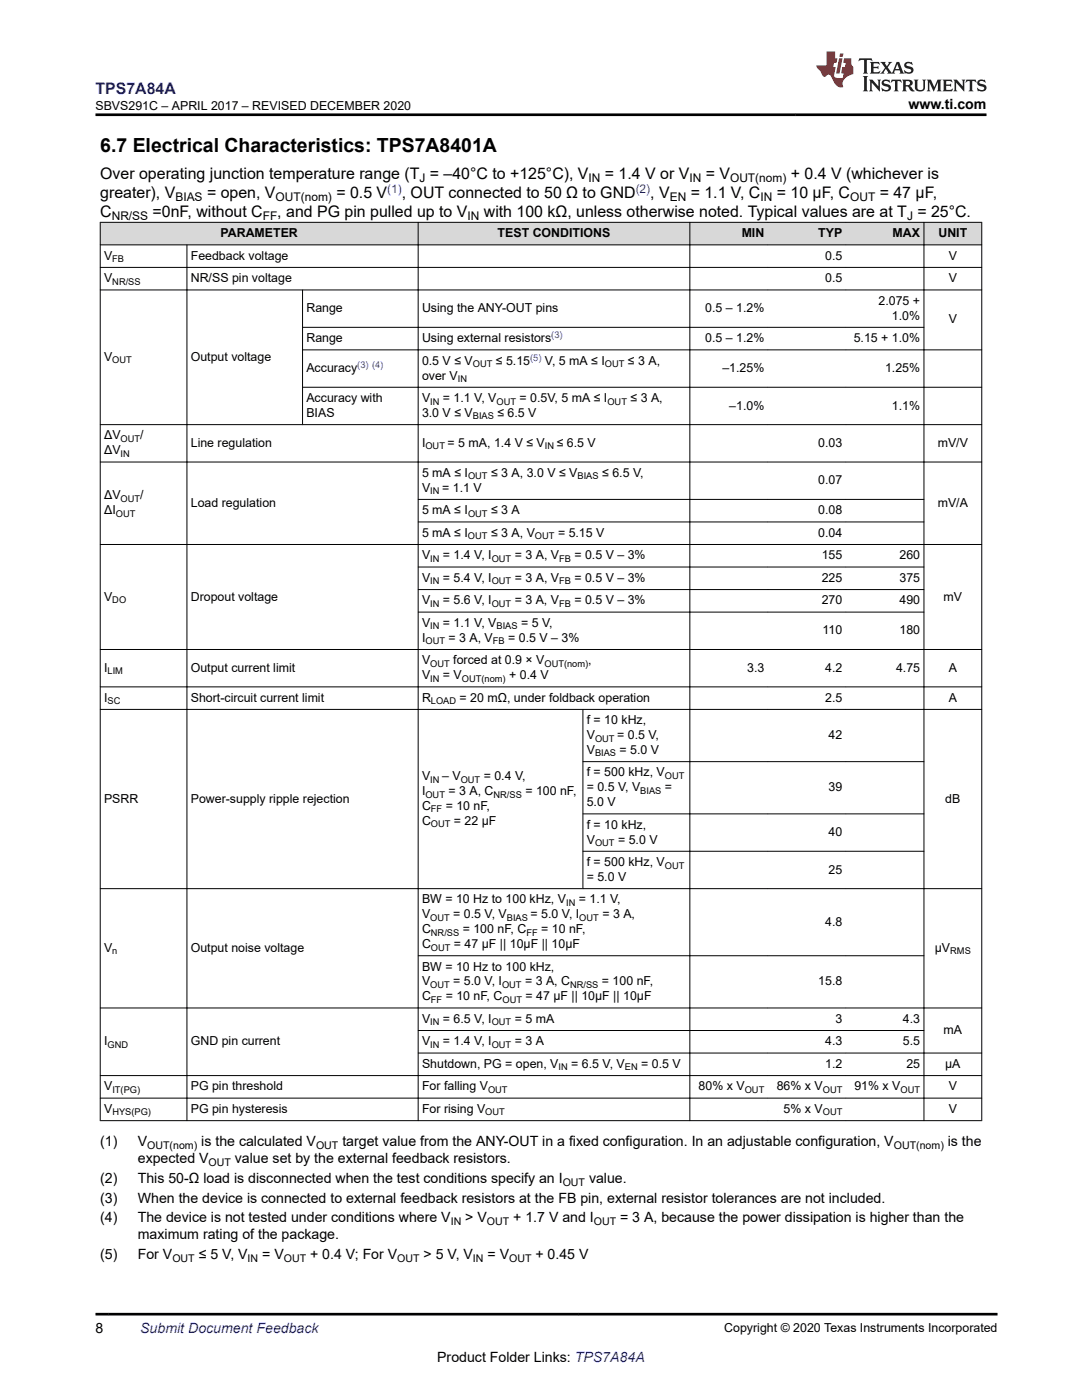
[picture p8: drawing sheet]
<svg xmlns="http://www.w3.org/2000/svg" width="216mm" height="279mm" viewBox="0 0 216 279" stroke-linecap="round" stroke-linejoin="round" font-family="sans-serif">
<defs><g id="words">
<text font-size="3.9" x="20" y="30.3">6.7 Electrical Characteristics: TPS7A8401A</text>
<text font-size="3.2" fill="#00f" x="19.1" y="18.7">TPS7A84A</text>
<g font-size="3.2">
<text x="20" y="35.7">Over operating junction temperature range (T = –40°C to +125°C), V</text>
<text x="120.7" y="35.7">= 1.4 V or V</text>
<text x="140.8" y="35.7">= V</text>
<text x="157.8" y="35.7">+ 0.4 V (whichever is</text>
<text x="20" y="39.5">greater), V</text>
<text x="41.3" y="39.5">= open, V</text>
<text x="67.1" y="39.5">= 0.5 V</text>
<text x="80.2" y="39.5">, OUT connected to 50 Ω to GND</text>
<text x="129.8" y="39.5">, V</text>
<text x="137.8" y="39.5">= 1.1 V, C</text>
<text x="155" y="39.5">= 10 μF, C</text>
<text x="175.5" y="39.5">= 47 μF,</text>
<text x="20" y="43.3">C</text>
<text x="30.5" y="43.3">=0nF, without C</text>
<text x="55.3" y="43.3">, and PG pin pulled up to V</text>
<text x="96.5" y="43.3">with 100 kΩ, unless otherwise noted. Typical values are at T = 25°C.</text>
</g>
<g font-size="2.8">
<text x="181.3" y="21.8">www.ti.com</text>
<text x="20" y="228.8">(1)</text>
<text x="27.5" y="232.2">expected V</text>
<text x="27.5" y="228.8">V</text>
<text x="40.2" y="228.8">is the calculated V</text>
<text x="46.9" y="232.2">value set by the external feedback resistors.</text>
<text x="68.3" y="228.8">target value from the ANY-OUT in a fixed configuration. In an adjustable configuration, V</text>
<text x="189.1" y="228.8">is the</text>
<text x="20" y="236.1">(2)</text>
<text x="27.5" y="236.1">This 50-Ω load is disconnected when the test conditions specify an I</text>
<text x="117.5" y="236.1">value.</text>
<text x="20" y="240">(3)</text>
<text x="20" y="243.9">(4)</text>
<text x="27.5" y="240">When the device is connected to external feedback resistors at the FB pin, external resistor tolerances are not included.</text>
<text x="27.5" y="243.9">The device is not tested under conditions where V</text>
<text x="92.8" y="243.9">&gt; V</text>
<text x="102.4" y="243.9">+ 1.7 V and I</text>
<text x="123.7" y="243.9">= 3 A, because the power dissipation is higher than the</text>
<text x="20" y="251.2">(5)</text>
<text x="27.5" y="247.3">maximum rating of the package.</text>
<text x="27.5" y="251.2">For V</text>
<text x="39.7" y="251.2">≤ 5 V, V</text>
<text x="52.3" y="251.2">= V</text>
<text x="61.9" y="251.2">+ 0.4 V; For V</text>
<text x="84.5" y="251.2">&gt; 5 V, V</text>
<text x="97.3" y="251.2">= V</text>
<text x="106.8" y="251.2">+ 0.45 V</text>
<text x="19" y="266.1">8</text>
<text x="87.2" y="271.7">Product Folder Links: TPS7A84A</text>
</g>
<text font-size="2.8" fill="#00f" x="28" y="266.1">Submit Document Feedback</text>
<g font-size="2.5">
<text x="19" y="21.9">SBVS291C – APRIL 2017 – REVISED DECEMBER 2020</text>
<text x="44" y="47.3">PARAMETER</text>
<text x="99.3" y="47.3">TEST CONDITIONS</text>
<text x="148" y="47.3">MIN</text>
<text x="163.3" y="47.3">TYP</text>
<text x="178.1" y="47.3">MAX</text>
<text x="187.3" y="47.3">UNIT</text>
<text x="20.8" y="51.8">V</text>
<text x="38.1" y="51.8">Feedback voltage</text>
<text x="164.7" y="51.8">0.5</text>
<text x="189.3" y="51.8">V</text>
<text x="20.8" y="56.3">V</text>
<text x="38.1" y="56.3">NR/SS pin voltage</text>
<text x="164.7" y="56.3">0.5</text>
<text x="189.3" y="56.3">V</text>
<text x="61.1" y="62.3">Range</text>
<text x="84.2" y="62.3">Using the ANY-OUT pins</text>
<text x="140.7" y="62.3">0.5 – 1.2%</text>
<text x="175.3" y="60.8">2.075 +</text>
<text x="178" y="63.8">1.0%</text>
<text x="189.3" y="64.6">V</text>
<text x="61.1" y="68.3">Range</text>
<text x="84.2" y="68.3">Using external resistors</text>
<text x="140.7" y="68.3">0.5 – 1.2%</text>
<text x="170.3" y="68.3">5.15 + 1.0%</text>
<text x="20.8" y="72">V</text>
<text x="38.1" y="72">Output voltage</text>
<text x="61.1" y="74.3">Accuracy</text>
<text x="84.2" y="72.8">0.5 V ≤ V</text>
<text x="84.2" y="75.7">over V</text>
<text x="98.9" y="72.8">≤ 5.15</text>
<text x="108.7" y="72.8">V, 5 mA ≤ I</text>
<text x="125.3" y="72.8">≤ 3 A,</text>
<text x="144.1" y="74.3">–1.25%</text>
<text x="176.6" y="74.3">1.25%</text>
<text x="61.1" y="80.2">Accuracy with</text>
<text x="61.1" y="83.2">BIAS</text>
<text x="84.2" y="83.2">3.0 V ≤ V</text>
<text x="84.2" y="80.2">V</text>
<text x="88.4" y="80.2">= 1.1 V, V</text>
<text x="99.3" y="83.2">≤ 6.5 V</text>
<text x="103.7" y="80.2">= 0.5V, 5 mA ≤ I</text>
<text x="125.8" y="80.2">≤ 3 A,</text>
<text x="145.5" y="81.7">–1.0%</text>
<text x="178" y="81.7">1.1%</text>
<text x="20.8" y="87.7">ΔV</text>
<text x="28" y="87.7">/</text>
<text x="38.1" y="89.2">Line regulation</text>
<text x="84.2" y="89.2">I</text>
<text x="89.3" y="89.2">= 5 mA, 1.4 V ≤ V</text>
<text x="111.1" y="89.2">≤ 6.5 V</text>
<text x="163.3" y="89.2">0.03</text>
<text x="187.1" y="89.2">mV/V</text>
<text x="20.8" y="90.7">ΔV</text>
<text x="84.2" y="95.2">5 mA ≤ I</text>
<text x="98" y="95.2">≤ 3 A, 3.0 V ≤ V</text>
<text x="120.1" y="95.2">≤ 6.5 V,</text>
<text x="20.8" y="99.7">ΔV</text>
<text x="28" y="99.7">/</text>
<text x="38.1" y="101.1">Load regulation</text>
<text x="84.2" y="98.1">V</text>
<text x="88.2" y="98.1">= 1.1 V</text>
<text x="163.3" y="96.6">0.07</text>
<text x="187.1" y="101.1">mV/A</text>
<text x="20.8" y="102.6">ΔI</text>
<text x="84.2" y="102.6">5 mA ≤ I</text>
<text x="84.2" y="107.1">5 mA ≤ I</text>
<text x="98" y="102.6">≤ 3 A</text>
<text x="98" y="107.1">≤ 3 A, V</text>
<text x="111.3" y="107.1">= 5.15 V</text>
<text x="163.3" y="107.1">0.04</text>
<text x="163.3" y="102.6">0.08</text>
<text x="84.2" y="111.6">V</text>
<text x="88.4" y="111.6">= 1.4 V, I</text>
<text x="102.7" y="111.6">= 3 A, V</text>
<text x="114.6" y="111.6">= 0.5 V – 3%</text>
<text x="164" y="111.6">155</text>
<text x="179.5" y="111.6">260</text>
<text x="20.8" y="119.9">V</text>
<text x="38.1" y="119.9">Dropout voltage</text>
<text x="84.2" y="116.1">V</text>
<text x="88.4" y="116.1">= 5.4 V, I</text>
<text x="102.7" y="116.1">= 3 A, V</text>
<text x="114.6" y="116.1">= 0.5 V – 3%</text>
<text x="164" y="116.1">225</text>
<text x="179.5" y="116.1">375</text>
<text x="188.3" y="119.9">mV</text>
<text x="84.2" y="120.6">V</text>
<text x="84.2" y="125.1">V</text>
<text x="88.4" y="120.6">= 5.6 V, I</text>
<text x="88.4" y="125.1">= 1.1 V, V</text>
<text x="102.7" y="120.6">= 3 A, V</text>
<text x="104" y="125.1">= 5 V,</text>
<text x="114.6" y="120.6">= 0.5 V – 3%</text>
<text x="164" y="120.6">270</text>
<text x="179.5" y="120.6">490</text>
<text x="84.2" y="128.1">I</text>
<text x="89.5" y="128.1">= 3 A, V</text>
<text x="101.4" y="128.1">= 0.5 V – 3%</text>
<text x="164.2" y="126.6">110</text>
<text x="179.5" y="126.6">180</text>
<text x="20.8" y="134.1">I</text>
<text x="38.1" y="134.1">Output current limit</text>
<text x="84.2" y="132.6">V</text>
<text x="84.2" y="135.5">V</text>
<text x="88.4" y="135.5">= V</text>
<text x="90.5" y="132.6">forced at 0.9 × V</text>
<text x="101.6" y="135.5">+ 0.4 V</text>
<text x="117.4" y="132.6">,</text>
<text x="149.1" y="134.1">3.3</text>
<text x="164.7" y="134.1">4.2</text>
<text x="178.8" y="134.1">4.75</text>
<text x="189.3" y="134.1">A</text>
<text x="20.8" y="140">I</text>
<text x="38.1" y="140">Short-circuit current limit</text>
<text x="84.2" y="140">R</text>
<text x="91.7" y="140">= 20 mΩ, under foldback operation</text>
<text x="164.7" y="140">2.5</text>
<text x="189.3" y="140">A</text>
<text x="117.1" y="144.5">f = 10 kHz,</text>
<text x="117.1" y="147.5">V</text>
<text x="123.1" y="147.5">= 0.5 V,</text>
<text x="165.3" y="147.5">42</text>
<text x="84.2" y="155.7">V</text>
<text x="88.2" y="155.7">– V</text>
<text x="96.5" y="155.7">= 0.4 V,</text>
<text x="117.1" y="150.5">V</text>
<text x="117.1" y="155">f = 500 kHz, V</text>
<text x="123.6" y="150.5">= 5.0 V</text>
<text x="20.8" y="160.2">PSRR</text>
<text x="38.1" y="160.2">Power-supply ripple rejection</text>
<text x="84.2" y="161.7">C</text>
<text x="84.2" y="158.7">I</text>
<text x="88.9" y="161.7">= 10 nF,</text>
<text x="89.5" y="158.7">= 3 A, C</text>
<text x="104.8" y="158.7">= 100 nF,</text>
<text x="117.1" y="157.9">= 0.5 V, V</text>
<text x="117.1" y="160.9">5.0 V</text>
<text x="132.7" y="157.9">=</text>
<text x="165.3" y="157.9">39</text>
<text x="188.6" y="160.2">dB</text>
<text x="84.2" y="164.6">C</text>
<text x="90.6" y="164.6">= 22 μF</text>
<text x="117.1" y="165.4">f = 10 kHz,</text>
<text x="165.3" y="166.9">40</text>
<text x="117.1" y="168.4">V</text>
<text x="117.1" y="172.8">f = 500 kHz, V</text>
<text x="123.3" y="168.4">= 5.0 V</text>
<text x="117.1" y="175.8">= 5.0 V</text>
<text x="165.3" y="174.3">25</text>
<text x="84.2" y="180.3">BW = 10 Hz to 100 kHz, V</text>
<text x="84.2" y="183.3">V</text>
<text x="90.4" y="183.3">= 0.5 V, V</text>
<text x="105.9" y="183.3">= 5.0 V, I</text>
<text x="115.5" y="180.3">= 1.1 V,</text>
<text x="120.2" y="183.3">= 3 A,</text>
<text x="164.7" y="184.8">4.8</text>
<text x="20.8" y="190">V</text>
<text x="38.1" y="190">Output noise voltage</text>
<text x="84.2" y="186.2">C</text>
<text x="84.2" y="189.2">C</text>
<text x="90.6" y="189.2">= 47 μF || 10μF || 10μF</text>
<text x="92.3" y="186.2">= 100 nF, C</text>
<text x="108" y="186.2">= 10 nF,</text>
<text x="186.5" y="190">μV</text>
<text x="84.2" y="193.7">BW = 10 Hz to 100 kHz,</text>
<text x="84.2" y="196.7">V</text>
<text x="90.4" y="196.7">= 5.0 V, I</text>
<text x="104.8" y="196.7">= 3 A, C</text>
<text x="120.1" y="196.7">= 100 nF,</text>
<text x="163.3" y="196.7">15.8</text>
<text x="84.2" y="199.6">C</text>
<text x="88.9" y="199.6">= 10 nF, C</text>
<text x="104.9" y="199.6">= 47 μF || 10μF || 10μF</text>
<text x="20.8" y="208.6">I</text>
<text x="38.1" y="208.6">GND pin current</text>
<text x="84.2" y="208.6">V</text>
<text x="84.2" y="204.1">V</text>
<text x="88.4" y="208.6">= 1.4 V, I</text>
<text x="88.4" y="204.1">= 6.5 V, I</text>
<text x="102.7" y="204.1">= 5 mA</text>
<text x="102.7" y="208.6">= 3 A</text>
<text x="164.7" y="208.6">4.3</text>
<text x="166.7" y="204.1">3</text>
<text x="180.2" y="204.1">4.3</text>
<text x="180.2" y="208.6">5.5</text>
<text x="188.3" y="206.4">mA</text>
<text x="84.2" y="213.1">Shutdown, PG = open, V</text>
<text x="114" y="213.1">= 6.5 V, V</text>
<text x="127.9" y="213.1">= 0.5 V</text>
<text x="164.7" y="213.1">1.2</text>
<text x="180.9" y="213.1">25</text>
<text x="188.6" y="213.1">μA</text>
<text x="20.8" y="217.6">V</text>
<text x="38.1" y="217.6">PG pin threshold</text>
<text x="84.2" y="217.6">For falling V</text>
<text x="139.4" y="217.6">80% x V</text>
<text x="155" y="217.6">86% x V</text>
<text x="170.5" y="217.6">91% x V</text>
<text x="189.3" y="217.6">V</text>
<text x="20.8" y="222.1">V</text>
<text x="38.1" y="222.1">PG pin hysteresis</text>
<text x="84.2" y="222.1">For rising V</text>
<text x="156.4" y="222.1">5% x V</text>
<text x="189.3" y="222.1">V</text>
<text x="144.5" y="265.8">Copyright © 2020 Texas Instruments Incorporated</text>
</g>
<g font-size="2.4">
<text x="35" y="40.1">BIAS</text>
<text x="55" y="40.1">OUT(nom)</text>
<text x="83.7" y="36.3">J</text>
<text x="117.4" y="36.3">IN</text>
<text x="133.6" y="40.1">EN</text>
<text x="137.6" y="36.3">IN</text>
<text x="145.7" y="36.3">OUT(nom)</text>
<text x="151.7" y="40.1">IN</text>
<text x="169.6" y="40.1">OUT</text>
<text x="22.3" y="44">NR/SS</text>
<text x="52.4" y="44">FF</text>
<text x="93.3" y="44">IN</text>
<text x="181" y="44">J</text>
</g>
<g font-size="2.4" fill="#00f">
<text x="77.3" y="38.5">(1)</text>
<text x="126.8" y="38.5">(2)</text>
</g>
<g font-size="2.1">
<text x="29.4" y="229.4">OUT(nom)</text>
<text x="41.6" y="232.8">OUT</text>
<text x="63.1" y="229.4">OUT</text>
<text x="178.3" y="229.4">OUT(nom)</text>
<text x="112.3" y="236.7">OUT</text>
<text x="89.9" y="244.5">IN</text>
<text x="97.2" y="244.5">OUT</text>
<text x="118.5" y="244.5">OUT</text>
<text x="34.4" y="251.8">OUT</text>
<text x="49.4" y="251.8">IN</text>
<text x="56.6" y="251.8">OUT</text>
<text x="79.3" y="251.8">OUT</text>
<text x="94.4" y="251.8">IN</text>
<text x="101.6" y="251.8">OUT</text>
</g>
<g font-size="1.9">
<text x="22.4" y="52.3">FB</text>
<text x="22.4" y="56.8">NR/SS</text>
<text x="22.4" y="72.5">OUT</text>
<text x="91.3" y="76.2">IN</text>
<text x="94.3" y="73.3">OUT</text>
<text x="120.7" y="73.3">OUT</text>
<text x="85.9" y="80.7">IN</text>
<text x="94.3" y="83.7">BIAS</text>
<text x="99.1" y="80.7">OUT</text>
<text x="121.2" y="80.7">OUT</text>
<text x="24.1" y="88.2">OUT</text>
<text x="84.9" y="89.7">OUT</text>
<text x="108.7" y="89.7">IN</text>
<text x="24.1" y="91.2">IN</text>
<text x="93.4" y="95.7">OUT</text>
<text x="115.2" y="95.7">BIAS</text>
<text x="24.1" y="100.2">OUT</text>
<text x="85.9" y="98.6">IN</text>
<text x="23.1" y="103.1">OUT</text>
<text x="93.4" y="107.6">OUT</text>
<text x="93.4" y="103.1">OUT</text>
<text x="106.7" y="107.6">OUT</text>
<text x="85.9" y="112.1">IN</text>
<text x="98.1" y="112.1">OUT</text>
<text x="111.6" y="112.1">FB</text>
<text x="85.9" y="116.6">IN</text>
<text x="98.1" y="116.6">OUT</text>
<text x="111.6" y="116.6">FB</text>
<text x="22.4" y="120.3">DO</text>
<text x="85.9" y="121.1">IN</text>
<text x="85.9" y="125.6">IN</text>
<text x="98.1" y="121.1">OUT</text>
<text x="99.1" y="125.6">BIAS</text>
<text x="111.6" y="121.1">FB</text>
<text x="84.9" y="128.6">OUT</text>
<text x="98.3" y="128.6">FB</text>
<text x="21.5" y="134.6">LIM</text>
<text x="85.9" y="133.1">OUT</text>
<text x="85.9" y="136">IN</text>
<text x="92.2" y="136">OUT(nom)</text>
<text x="108.6" y="133.1">OUT(nom)</text>
<text x="21.5" y="140.5">SC</text>
<text x="86" y="140.5">LOAD</text>
<text x="118.7" y="148">OUT</text>
<text x="118.7" y="151">BIAS</text>
<text x="132.7" y="155.5">OUT</text>
<text x="84.9" y="159.2">OUT</text>
<text x="85.9" y="156.2">IN</text>
<text x="91.9" y="156.2">OUT</text>
<text x="98.5" y="159.2">NR/SS</text>
<text x="127.8" y="158.4">BIAS</text>
<text x="86" y="165.1">OUT</text>
<text x="86" y="162.2">FF</text>
<text x="118.7" y="168.8">OUT</text>
<text x="132.7" y="173.3">OUT</text>
<text x="85.9" y="183.8">OUT</text>
<text x="101.1" y="183.8">BIAS</text>
<text x="113" y="180.8">IN</text>
<text x="115.6" y="183.8">OUT</text>
<text x="22.4" y="190.5">n</text>
<text x="86" y="186.7">NR/SS</text>
<text x="86" y="189.7">OUT</text>
<text x="105" y="186.7">FF</text>
<text x="189.6" y="190.5">RMS</text>
<text x="85.9" y="197.2">OUT</text>
<text x="100.2" y="197.2">OUT</text>
<text x="113.8" y="197.2">NR/SS</text>
<text x="86" y="200.1">FF</text>
<text x="100.3" y="200.1">OUT</text>
<text x="21.5" y="209.1">GND</text>
<text x="85.9" y="209.1">IN</text>
<text x="85.9" y="204.6">IN</text>
<text x="98.1" y="209.1">OUT</text>
<text x="98.1" y="204.6">OUT</text>
<text x="111.5" y="213.6">IN</text>
<text x="124.7" y="213.6">EN</text>
<text x="22.4" y="218.1">IT(PG)</text>
<text x="97.4" y="218.1">OUT</text>
<text x="148.6" y="218.1">OUT</text>
<text x="164.2" y="218.1">OUT</text>
<text x="179.7" y="218.1">OUT</text>
<text x="22.4" y="222.6">HYS(PG)</text>
<text x="96.8" y="222.6">OUT</text>
<text x="164.2" y="222.6">OUT</text>
</g>
<g font-size="1.9" fill="#00f">
<text x="105.8" y="72">(5)</text>
<text x="110" y="67.5">(3)</text>
<text x="71.3" y="73.4">(3) (4)</text>
</g>
</g></defs>
<g fill="#d8d8d8">
<path d="M20 44.4h175.9v4.5h-175.9z" fill-rule="evenodd"/>
<path d="M20.1 44.4h63.3v4.4h-63.3z" fill-rule="evenodd"/>
<path d="M83.5 44.4h54.1v4.4h-54.1z" fill-rule="evenodd"/>
<path d="M137.7 44.4h15.5v4.4h-15.5z" fill-rule="evenodd"/>
<path d="M153.2 44.4h15.6v4.4h-15.6z" fill-rule="evenodd"/>
<path d="M168.8 44.4h15.5v4.4h-15.5z" fill-rule="evenodd"/>
<path d="M184.4 44.4h11.4v4.4h-11.4z" fill-rule="evenodd"/>
</g>
<g fill="none" stroke="#000" stroke-width=".2">
<path d="M19.9 44.4h176.1M19.9 48.9h176.1M19.9 53.4h176.1M19.9 57.9h176.1M20 44.3v179.4M37.3 48.8v174.9M60.4 57.8v27M83.4 44.3v179.4M137.7 44.3v179.4M184.4 44.3v179.4M195.9 44.3v179.4M60.3 65.3h124.1"/>
<path d="M60.3 69.8h135.7M60.3 77.3h135.7M19.9 92.2h176.1M83.4 99.7h101M196 84.7h-176.1M19.9 108.7h176.1M83.4 104.2h101M83.4 113.2h101M83.4 117.7h101M19.9 129.6h176.1M19.9 137.1h176.1M83.4 122.2h101"/>
<path d="M19.9 141.6h176.1M116.3 152h68.1M116.3 141.5v35.9M19.9 177.4h176.1M116.3 162.4h68.1M116.3 169.9h68.1M83.4 190.7h101M19.9 201.2h176.1M19.9 214.7h176.1M19.9 219.2h176.1M83.4 205.7h101M83.4 210.2h112.6"/>
<path d="M19.9 223.7h176.1"/>
</g>
<path d="M171.5 11.6l-.2 .6 .5-.2h.6v.1v2.2l-.2 .4h1l-.2-.4v-2.2v-.1h.5l.6 .2-.2-.6zM173.6 12.4l.2 .3v1.6l-.2 .4h1.9l.1-.6a1.08 1.08 0 0 1-1.3 .2v-.7h.6l.4 .2v-.7l-.4 .2h-.6v-.5l.2-.2a1 1 0 0 1 1 .3l-.1-.5zM175.7 12.4l.9 1.1-1 1.2h.9l-.2-.2 .5-.8 .4 .8-.2 .2h1.6l-.2-.2 .2-.5h.9l.1 .5-.1 .2h.9l-.2-.4-.8-1.9h-.5l-.9 2.1-.9-1.1 .9-1h-.8l.2 .2-.4 .6-.4-.6 .2-.2zM179 12.8l.4 1h-.7zM180.7 12.5a.65 .65 0 0 0-.2 .7 .65 .65 0 0 0 .6 .5l.6 .1 .1 .3a.79 .79 0 0 1-.7 .4 .79 .79 0 0 1-.7-.5l.1 .7 .2-.1a.93 .93 0 0 0 1.1 0 .93 .93 0 0 0 .4-.9 1.46 1.46 0 0 0-1.2-.6l-.1-.3a1.09 1.09 0 0 1 1.2 .2l-.2-.6-.1 .1-.5-.2zM172.2 15.2l.2 .4v2.2l-.2 .4h1l-.2-.4v-2.2l.2-.4zM173.4 15.9l.2 .4v1.5l-.2 .4h.8l-.3-.4 .1-1.3 1.6 1.8v-2l.2-.4h-.7l.1 .2 .1 1.1-1.2-1.3zM176.2 16a.65 .65 0 0 0-.2 .8 .65 .65 0 0 0 .6 .4l.6 .2 .1 .2a.79 .79 0 0 1-.7 .4 .79 .79 0 0 1-.7-.5l.1 .7 .2-.1a.93 .93 0 0 0 1.1 .1 .93 .93 0 0 0 .4-1 1.46 1.46 0 0 0-1.2-.5l-.1-.4a1.09 1.09 0 0 1 1.2 .2l-.1-.6-.2 .1-.5-.1zM177.9 15.9l-.1 .6a.63 .63 0 0 1 .8-.3v1.6l-.3 .4h1l-.2-.4v-1.6a.66 .66 0 0 1 .8 .3l-.1-.6zM180 15.9l.2 .4v1.5l-.2 .4h1l-.2-.2-.1-.7h.5l.1 .2a.79 .79 0 0 0 1.2 .6l-1-.9a.61 .61 0 0 0 .6-.6 .61 .61 0 0 0-.5-.7zM180.8 16.2h.1a.47 .47 0 0 1 .5 .1 .47 .47 0 0 1 .1 .5l-.1 .1-.7 .1zM182.3 15.9l.2 .2a2.27 2.27 0 0 0 .4 2 1.04 1.04 0 0 0 1.7-.7v-1.3l.2-.2h-.8l.2 .4v1.1a.6 .6 0 0 1-.6 .6 .6 .6 0 0 1-.6-.6v-1.1l.3-.4zM184.9 15.9l.2 .4v1.5l-.2 .4h.8l-.3-.4v-1.4l.9 1.9 .9-1.9v1.4l-.3 .4h1l-.2-.4v-1.5l.2-.4h-.8l-.7 1.5-.6-1.5zM188.1 15.9l.2 .4v1.5l-.2 .4h1.9l.1-.6a1.09 1.09 0 0 1-1.3 .2v-.7h.6l.4 .2v-.6l-.4 .2h-.6v-.6l.2-.1a1.01 1.01 0 0 1 1 .3l-.1-.6zM190.2 15.9l.3 .4v1.5l-.3 .4h.8l-.2-.4v-1.3l1.6 1.8v-2l.2-.4h-.7l.2 .2v1.1l-1.2-1.3zM192.8 15.9l-.1 .6a.63 .63 0 0 1 .8-.3v1.6l-.3 .4h1l-.2-.4v-1.6a.66 .66 0 0 1 .8 .3l-.1-.6zM195.2 16a.65 .65 0 0 0-.2 .8 .65 .65 0 0 0 .6 .4l.6 .2 .2 .2a.79 .79 0 0 1-.7 .4 .79 .79 0 0 1-.7-.5l.1 .7 .2-.1a.93 .93 0 0 0 1 .1 .93 .93 0 0 0 .5-1 1.46 1.46 0 0 0-1.3-.5v-.4a1.09 1.09 0 0 1 1.2 .2l-.2-.6-.2 .1-.5-.1z" fill="#231f20"/>
<path d="M164.9 10.3v2.7h-2l.1 .4 .8 1a.95 .95 0 0 0 1 .9 .59 .59 0 0 1 .5-.4 .59 .59 0 0 1 .5 .3l.4 .8a1.59 1.59 0 0 0 2.1 1.4 1.61 1.61 0 0 1 1-2.3l1-.3-.1-1.5a1.59 1.59 0 0 1-.3-1.7h-1.5l-.2 .9h.6l-.2 .9h-.5l-.2 .9v.3l.4 .1-.1 .9h-.7a.73 .73 0 0 1-1-.7l.3-1.5h-.5l.1-.9h.5l.2-.9h-.5v-1.3zM167.4 11.6l-.6 3.1h.7l.6-3.1zM167.6 10.7l-.1 .6h.7l.1-.6z" fill="#ed1c24"/>
<path d="M19 22.9h177.8M19 262.3h180" fill="none" stroke="#000" stroke-width=".53"/>
<use href="#words"/>
</svg>
